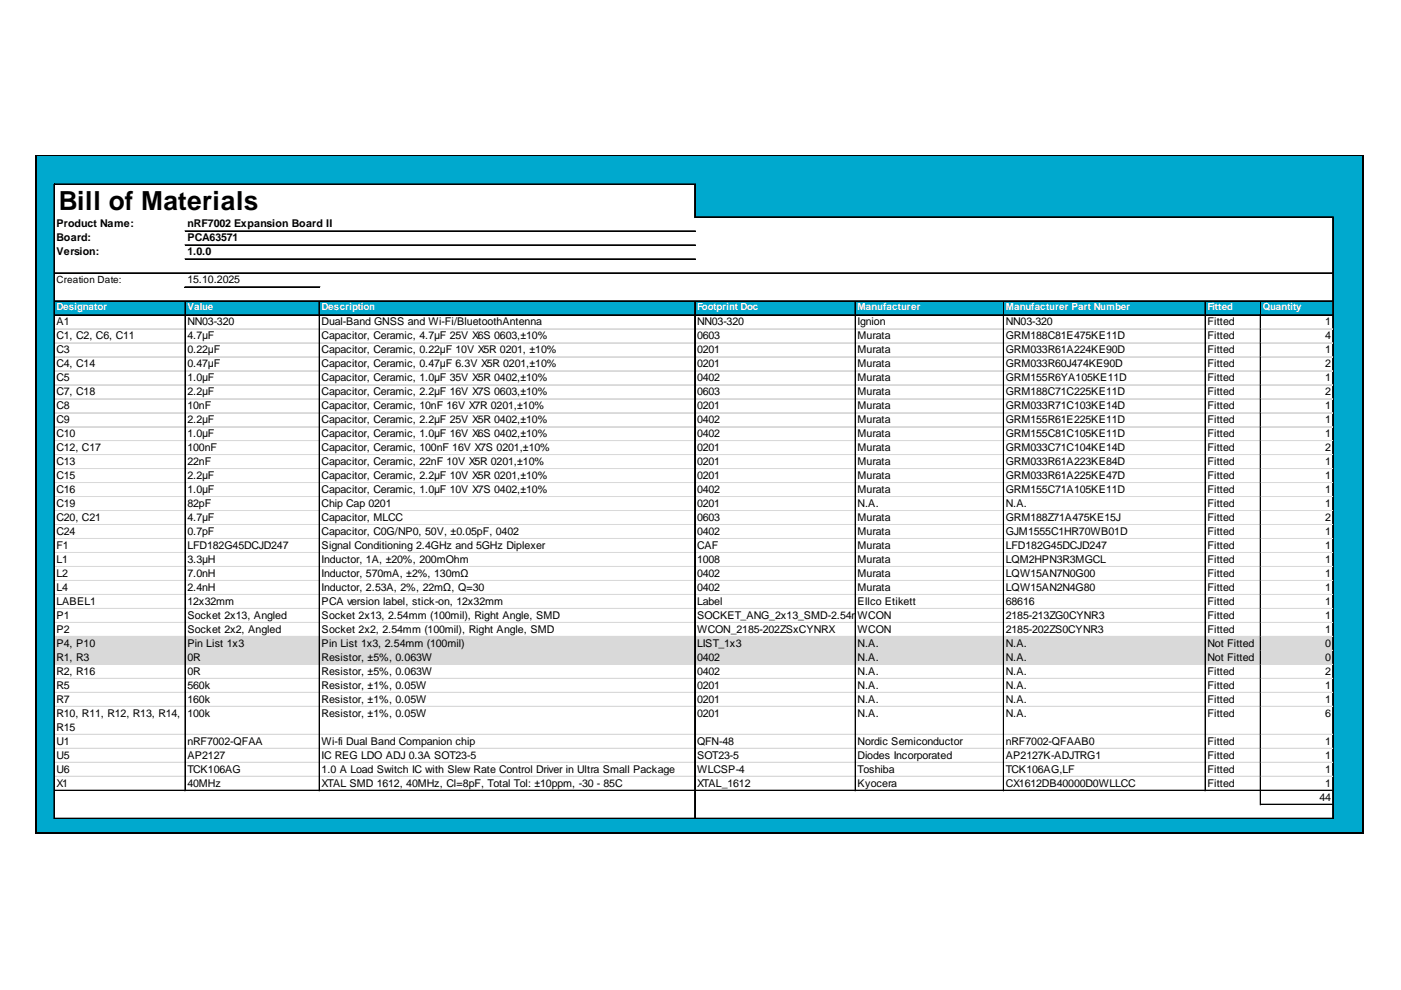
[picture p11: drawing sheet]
<svg xmlns="http://www.w3.org/2000/svg" width="297mm" height="210mm" viewBox="0 0 297 210" stroke-linecap="round" stroke-linejoin="round" font-family="sans-serif">
<defs><g id="words">
<text font-size="5.6" x="12.5" y="44.6">Bill of Materials</text>
<g font-size="2.3">
<text x="12" y="48.2">Product Name:</text>
<text x="12" y="51.2">Board:</text>
<text x="39.7" y="48.2">nRF7002 Expansion Board II</text>
<text x="39.7" y="51.2">PCA63571</text>
<text x="12" y="54.1">Version:</text>
<text x="39.7" y="54.1">1.0.0</text>
<text x="39.7" y="60.1">15.10.2025</text>
<text x="12" y="69">A1</text>
<text x="12" y="71.9">C1, C2, C6, C11</text>
<text x="39.7" y="69">NN03-320</text>
<text x="39.7" y="71.9">4.7µF</text>
<text x="68.2" y="69">Dual-Band GNSS and Wi-Fi/BluetoothAntenna</text>
<text x="68.2" y="71.9">Capacitor, Ceramic, 4.7µF 25V X6S 0603,±10%</text>
<text x="147.8" y="69">NN03-320</text>
<text x="147.8" y="71.9">0603</text>
<text x="181.8" y="69">Ignion</text>
<text x="181.8" y="71.9">Murata</text>
<text x="213.3" y="69">NN03-320</text>
<text x="213.3" y="71.9">GRM188C81E475KE11D</text>
<text x="256" y="69">Fitted</text>
<text x="256" y="71.9">Fitted</text>
<text x="281" y="69">1</text>
<text x="281" y="71.9">4</text>
<text x="12" y="74.9">C3</text>
<text x="12" y="77.8">C4, C14</text>
<text x="39.7" y="74.9">0.22µF</text>
<text x="39.7" y="77.8">0.47µF</text>
<text x="68.2" y="74.9">Capacitor, Ceramic, 0.22µF 10V X5R 0201, ±10%</text>
<text x="68.2" y="77.8">Capacitor, Ceramic, 0.47µF 6.3V X5R 0201,±10%</text>
<text x="147.8" y="74.9">0201</text>
<text x="147.8" y="77.8">0201</text>
<text x="181.8" y="74.9">Murata</text>
<text x="181.8" y="77.8">Murata</text>
<text x="213.3" y="74.9">GRM033R61A224KE90D</text>
<text x="213.3" y="77.8">GRM033R60J474KE90D</text>
<text x="256" y="74.9">Fitted</text>
<text x="256" y="77.8">Fitted</text>
<text x="281" y="74.9">1</text>
<text x="281" y="77.8">2</text>
<text x="12" y="80.8">C5</text>
<text x="12" y="83.8">C7, C18</text>
<text x="39.7" y="80.8">1.0µF</text>
<text x="39.7" y="83.8">2.2µF</text>
<text x="68.2" y="80.8">Capacitor, Ceramic, 1.0µF 35V X5R 0402,±10%</text>
<text x="68.2" y="83.8">Capacitor, Ceramic, 2.2µF 16V X7S 0603,±10%</text>
<text x="147.8" y="80.8">0402</text>
<text x="147.8" y="83.8">0603</text>
<text x="181.8" y="80.8">Murata</text>
<text x="181.8" y="83.8">Murata</text>
<text x="213.3" y="80.8">GRM155R6YA105KE11D</text>
<text x="213.3" y="83.8">GRM188C71C225KE11D</text>
<text x="256" y="80.8">Fitted</text>
<text x="256" y="83.8">Fitted</text>
<text x="281" y="80.8">1</text>
<text x="281" y="83.8">2</text>
<text x="12" y="86.7">C8</text>
<text x="12" y="89.7">C9</text>
<text x="39.7" y="86.7">10nF</text>
<text x="39.7" y="89.7">2.2µF</text>
<text x="68.2" y="86.7">Capacitor, Ceramic, 10nF 16V X7R 0201,±10%</text>
<text x="68.2" y="89.7">Capacitor, Ceramic, 2.2µF 25V X5R 0402,±10%</text>
<text x="147.8" y="86.7">0201</text>
<text x="147.8" y="89.7">0402</text>
<text x="181.8" y="86.7">Murata</text>
<text x="181.8" y="89.7">Murata</text>
<text x="213.3" y="86.7">GRM033R71C103KE14D</text>
<text x="213.3" y="89.7">GRM155R61E225KE11D</text>
<text x="256" y="86.7">Fitted</text>
<text x="256" y="89.7">Fitted</text>
<text x="281" y="86.7">1</text>
<text x="281" y="89.7">1</text>
<text x="12" y="92.7">C10</text>
<text x="12" y="95.6">C12, C17</text>
<text x="39.7" y="92.7">1.0µF</text>
<text x="39.7" y="95.6">100nF</text>
<text x="68.2" y="92.7">Capacitor, Ceramic, 1.0µF 16V X6S 0402,±10%</text>
<text x="68.2" y="95.6">Capacitor, Ceramic, 100nF 16V X7S 0201,±10%</text>
<text x="147.8" y="92.7">0402</text>
<text x="147.8" y="95.6">0201</text>
<text x="181.8" y="92.7">Murata</text>
<text x="181.8" y="95.6">Murata</text>
<text x="213.3" y="92.7">GRM155C81C105KE11D</text>
<text x="213.3" y="95.6">GRM033C71C104KE14D</text>
<text x="256" y="92.7">Fitted</text>
<text x="256" y="95.6">Fitted</text>
<text x="281" y="92.7">1</text>
<text x="281" y="95.6">2</text>
<text x="12" y="98.6">C13</text>
<text x="12" y="101.6">C15</text>
<text x="39.7" y="98.6">22nF</text>
<text x="39.7" y="101.6">2.2µF</text>
<text x="68.2" y="98.6">Capacitor, Ceramic, 22nF 10V X5R 0201,±10%</text>
<text x="68.2" y="101.6">Capacitor, Ceramic, 2.2µF 10V X5R 0201,±10%</text>
<text x="147.8" y="98.6">0201</text>
<text x="147.8" y="101.6">0201</text>
<text x="181.8" y="98.6">Murata</text>
<text x="181.8" y="101.6">Murata</text>
<text x="213.3" y="98.6">GRM033R61A223KE84D</text>
<text x="213.3" y="101.6">GRM033R61A225KE47D</text>
<text x="256" y="98.6">Fitted</text>
<text x="256" y="101.6">Fitted</text>
<text x="281" y="98.6">1</text>
<text x="281" y="101.6">1</text>
<text x="12" y="104.5">C16</text>
<text x="12" y="107.5">C19</text>
<text x="39.7" y="104.5">1.0µF</text>
<text x="39.7" y="107.5">82pF</text>
<text x="68.2" y="104.5">Capacitor, Ceramic, 1.0µF 10V X7S 0402,±10%</text>
<text x="68.2" y="107.5">Chip Cap 0201</text>
<text x="147.8" y="104.5">0402</text>
<text x="147.8" y="107.5">0201</text>
<text x="181.8" y="104.5">Murata</text>
<text x="181.8" y="107.5">N.A.</text>
<text x="213.3" y="104.5">GRM155C71A105KE11D</text>
<text x="213.3" y="107.5">N.A.</text>
<text x="256" y="104.5">Fitted</text>
<text x="256" y="107.5">Fitted</text>
<text x="281" y="104.5">1</text>
<text x="281" y="107.5">1</text>
<text x="12" y="110.5">C20, C21</text>
<text x="12" y="113.4">C24</text>
<text x="39.7" y="110.5">4.7µF</text>
<text x="39.7" y="113.4">0.7pF</text>
<text x="68.2" y="110.5">Capacitor, MLCC</text>
<text x="68.2" y="113.4">Capacitor, C0G/NP0, 50V, ±0.05pF, 0402</text>
<text x="147.8" y="110.5">0603</text>
<text x="147.8" y="113.4">0402</text>
<text x="181.8" y="110.5">Murata</text>
<text x="181.8" y="113.4">Murata</text>
<text x="213.3" y="110.5">GRM188Z71A475KE15J</text>
<text x="213.3" y="113.4">GJM1555C1HR70WB01D</text>
<text x="256" y="110.5">Fitted</text>
<text x="256" y="113.4">Fitted</text>
<text x="281" y="110.5">2</text>
<text x="281" y="113.4">1</text>
<text x="12" y="116.4">F1</text>
<text x="12" y="119.4">L1</text>
<text x="39.7" y="116.4">LFD182G45DCJD247</text>
<text x="39.7" y="119.4">3.3µH</text>
<text x="68.2" y="116.4">Signal Conditioning 2.4GHz and 5GHz Diplexer</text>
<text x="68.2" y="119.4">Inductor, 1A, ±20%, 200mOhm</text>
<text x="147.8" y="116.4">CAF</text>
<text x="147.8" y="119.4">1008</text>
<text x="181.8" y="116.4">Murata</text>
<text x="181.8" y="119.4">Murata</text>
<text x="213.3" y="116.4">LFD182G45DCJD247</text>
<text x="213.3" y="119.4">LQM2HPN3R3MGCL</text>
<text x="256" y="116.4">Fitted</text>
<text x="256" y="119.4">Fitted</text>
<text x="281" y="116.4">1</text>
<text x="281" y="119.4">1</text>
<text x="12" y="122.3">L2</text>
<text x="12" y="125.3">L4</text>
<text x="39.7" y="122.3">7.0nH</text>
<text x="39.7" y="125.3">2.4nH</text>
<text x="68.2" y="122.3">Inductor, 570mA, ±2%, 130mΩ</text>
<text x="68.2" y="125.3">Inductor, 2.53A, 2%, 22mΩ, Q=30</text>
<text x="147.8" y="122.3">0402</text>
<text x="147.8" y="125.3">0402</text>
<text x="181.8" y="122.3">Murata</text>
<text x="181.8" y="125.3">Murata</text>
<text x="213.3" y="122.3">LQW15AN7N0G00</text>
<text x="213.3" y="125.3">LQW15AN2N4G80</text>
<text x="256" y="122.3">Fitted</text>
<text x="256" y="125.3">Fitted</text>
<text x="281" y="122.3">1</text>
<text x="281" y="125.3">1</text>
<text x="12" y="128.3">LABEL1</text>
<text x="12" y="131.2">P1</text>
<text x="39.7" y="128.3">12x32mm</text>
<text x="39.7" y="131.2">Socket 2x13, Angled</text>
<text x="68.2" y="128.3">PCA version label, stick-on, 12x32mm</text>
<text x="68.2" y="131.2">Socket 2x13, 2.54mm (100mil), Right Angle, SMD</text>
<text x="147.8" y="128.3">Label</text>
<text x="147.8" y="131.2">SOCKET_ANG_2x13_SMD-2.54mWCON</text>
<text x="181.8" y="128.3">Ellco Etikett</text>
<text x="182.5" y="131.2">m</text>
<text x="213.3" y="128.3">68616</text>
<text x="213.3" y="131.2">2185-213ZG0CYNR3</text>
<text x="256" y="128.3">Fitted</text>
<text x="256" y="131.2">Fitted</text>
<text x="281" y="128.3">1</text>
<text x="281" y="131.2">1</text>
<text x="12" y="134.2">P2</text>
<text x="12" y="137.1">P4, P10</text>
<text x="39.7" y="134.2">Socket 2x2, Angled</text>
<text x="39.7" y="137.1">Pin List 1x3</text>
<text x="68.2" y="134.2">Socket 2x2, 2.54mm (100mil), Right Angle, SMD</text>
<text x="68.2" y="137.1">Pin List 1x3, 2.54mm (100mil)</text>
<text x="147.8" y="134.2">WCON_2185-202ZSxCYNRX</text>
<text x="147.8" y="137.1">LIST_1x3</text>
<text x="181.8" y="134.2">WCON</text>
<text x="181.8" y="137.1">N.A.</text>
<text x="213.3" y="134.2">2185-202ZS0CYNR3</text>
<text x="213.3" y="137.1">N.A.</text>
<text x="256" y="134.2">Fitted</text>
<text x="256" y="137.1">Not Fitted</text>
<text x="281" y="134.2">1</text>
<text x="281" y="137.1">0</text>
<text x="12" y="140.1">R1, R3</text>
<text x="12" y="143.1">R2, R16</text>
<text x="39.7" y="140.1">0R</text>
<text x="39.7" y="143.1">0R</text>
<text x="68.2" y="140.1">Resistor, ±5%, 0.063W</text>
<text x="68.2" y="143.1">Resistor, ±5%, 0.063W</text>
<text x="147.8" y="140.1">0402</text>
<text x="147.8" y="143.1">0402</text>
<text x="181.8" y="140.1">N.A.</text>
<text x="181.8" y="143.1">N.A.</text>
<text x="213.3" y="140.1">N.A.</text>
<text x="213.3" y="143.1">N.A.</text>
<text x="256" y="140.1">Not Fitted</text>
<text x="256" y="143.1">Fitted</text>
<text x="281" y="140.1">0</text>
<text x="281" y="143.1">2</text>
<text x="12" y="146">R5</text>
<text x="12" y="149">R7</text>
<text x="39.7" y="146">560k</text>
<text x="39.7" y="149">160k</text>
<text x="68.2" y="146">Resistor, ±1%, 0.05W</text>
<text x="68.2" y="149">Resistor, ±1%, 0.05W</text>
<text x="147.8" y="146">0201</text>
<text x="147.8" y="149">0201</text>
<text x="181.8" y="146">N.A.</text>
<text x="181.8" y="149">N.A.</text>
<text x="213.3" y="146">N.A.</text>
<text x="213.3" y="149">N.A.</text>
<text x="256" y="146">Fitted</text>
<text x="256" y="149">Fitted</text>
<text x="281" y="146">1</text>
<text x="281" y="149">1</text>
<text x="12" y="152">R10, R11, R12, R13, R14,</text>
<text x="12" y="154.9">R15</text>
<text x="39.7" y="152">100k</text>
<text x="68.2" y="152">Resistor, ±1%, 0.05W</text>
<text x="147.8" y="152">0201</text>
<text x="181.8" y="152">N.A.</text>
<text x="213.3" y="152">N.A.</text>
<text x="256" y="152">Fitted</text>
<text x="281" y="152">6</text>
<text x="12" y="157.9">U1</text>
<text x="12" y="160.9">U5</text>
<text x="39.7" y="157.9">nRF7002-QFAA</text>
<text x="39.7" y="160.9">AP2127</text>
<text x="68.2" y="157.9">Wi-fi Dual Band Companion chip</text>
<text x="68.2" y="160.9">IC REG LDO ADJ 0.3A SOT23-5</text>
<text x="147.8" y="157.9">QFN-48</text>
<text x="147.8" y="160.9">SOT23-5</text>
<text x="181.8" y="157.9">Nordic Semiconductor</text>
<text x="181.8" y="160.9">Diodes Incorporated</text>
<text x="213.3" y="157.9">nRF7002-QFAAB0</text>
<text x="213.3" y="160.9">AP2127K-ADJTRG1</text>
<text x="256" y="157.9">Fitted</text>
<text x="256" y="160.9">Fitted</text>
<text x="281" y="157.9">1</text>
<text x="281" y="160.9">1</text>
<text x="12" y="163.8">U6</text>
<text x="12" y="166.8">X1</text>
<text x="39.7" y="163.8">TCK106AG</text>
<text x="39.7" y="166.8">40MHz</text>
<text x="68.2" y="163.8">1.0 A Load Switch IC with Slew Rate Control Driver in Ultra Small Package</text>
<text x="68.2" y="166.8">XTAL SMD 1612, 40MHz, Cl=8pF, Total Tol: ±10ppm, -30 - 85C</text>
<text x="147.8" y="163.8">WLCSP-4</text>
<text x="147.8" y="166.8">XTAL_1612</text>
<text x="181.8" y="163.8">Toshiba</text>
<text x="181.8" y="166.8">Kyocera</text>
<text x="213.3" y="163.8">TCK106AG,LF</text>
<text x="213.3" y="166.8">CX1612DB40000D0WLLCC</text>
<text x="256" y="163.8">Fitted</text>
<text x="256" y="166.8">Fitted</text>
<text x="281" y="163.8">1</text>
<text x="281" y="166.8">1</text>
<text x="279.8" y="169.8">44</text>
</g>
<text font-size="2.1" x="12" y="59.9">Creation Date:</text>
<g font-size="2.1" fill="#fff">
<text x="12" y="65.8">Designator</text>
<text x="39.7" y="65.8">Value</text>
<text x="68.2" y="65.8">Description</text>
<text x="147.8" y="65.8">Footprint Doc</text>
<text x="181.8" y="65.8">Manufacturer</text>
<text x="213.3" y="65.8">Manufacturer Part Number</text>
<text x="256" y="65.8">Fitted</text>
<text x="267.7" y="65.8">Quantity</text>
</g>
</g></defs>
<g fill="#00a9ce">
<path d="M7.7 33h281.5v6.2h-281.5z"/>
<path d="M7.7 39h3.9v7.1h-3.9z"/>
<path d="M147.3 39h141.9v7.1h-141.9z"/>
<path d="M7.7 46h3.9v15h-3.9z"/>
<path d="M282.6 46h6.6v15h-6.6z"/>
<path d="M7.7 60.8h3.9v3.1h-3.9z"/>
</g>
<path d="M267.2 60.8h15.5v3.1h-15.5z" fill="#fff"/>
<g fill="#00a9ce">
<path d="M282.6 60.8h6.6v3.1h-6.6z"/>
<path d="M7.7 63.8h281.5v3.1h-281.5z"/>
<path d="M7.7 66.7h3.9v3.2h-3.9z"/>
</g>
<path d="M11.5 66.7h271.2v3.2h-271.2z" fill="#fff"/>
<g fill="#00a9ce">
<path d="M282.6 66.7h6.6v3.2h-6.6z"/>
<path d="M7.7 69.7h3.9v3.1h-3.9z"/>
</g>
<path d="M267.2 69.7h15.5v3.1h-15.5z" fill="#fff"/>
<g fill="#00a9ce">
<path d="M282.6 69.7h6.6v3.1h-6.6z"/>
<path d="M7.7 72.7h3.9v3.1h-3.9z"/>
</g>
<path d="M11.5 72.7h271.2v3.1h-271.2z" fill="#fff"/>
<g fill="#00a9ce">
<path d="M282.6 72.7h6.6v3.1h-6.6z"/>
<path d="M7.7 75.6h3.9v3.2h-3.9z"/>
</g>
<path d="M267.2 75.6h15.5v3.2h-15.5z" fill="#fff"/>
<g fill="#00a9ce">
<path d="M282.6 75.6h6.6v3.2h-6.6z"/>
<path d="M7.7 78.6h3.9v3.1h-3.9z"/>
</g>
<path d="M11.5 78.6h271.2v3.1h-271.2z" fill="#fff"/>
<g fill="#00a9ce">
<path d="M282.6 78.6h6.6v3.1h-6.6z"/>
<path d="M7.7 81.6h3.9v3.1h-3.9z"/>
</g>
<path d="M267.2 81.6h15.5v3.1h-15.5z" fill="#fff"/>
<g fill="#00a9ce">
<path d="M282.6 81.6h6.6v3.1h-6.6z"/>
<path d="M7.7 84.5h3.9v3.2h-3.9z"/>
</g>
<path d="M11.5 84.5h271.2v3.2h-271.2z" fill="#fff"/>
<g fill="#00a9ce">
<path d="M282.6 84.5h6.6v3.2h-6.6z"/>
<path d="M7.7 87.5h3.9v3.1h-3.9z"/>
</g>
<path d="M267.2 87.5h15.5v3.1h-15.5z" fill="#fff"/>
<g fill="#00a9ce">
<path d="M282.6 87.5h6.6v3.1h-6.6z"/>
<path d="M7.7 90.4h3.9v3.2h-3.9z"/>
</g>
<path d="M11.5 90.4h271.2v3.2h-271.2z" fill="#fff"/>
<g fill="#00a9ce">
<path d="M282.6 90.4h6.6v3.2h-6.6z"/>
<path d="M7.7 93.4h3.9v3.2h-3.9z"/>
</g>
<path d="M267.2 93.4h15.5v3.2h-15.5z" fill="#fff"/>
<g fill="#00a9ce">
<path d="M282.6 93.4h6.6v3.2h-6.6z"/>
<path d="M7.7 96.4h3.9v3.1h-3.9z"/>
</g>
<path d="M11.5 96.4h271.2v3.1h-271.2z" fill="#fff"/>
<g fill="#00a9ce">
<path d="M282.6 96.4h6.6v3.1h-6.6z"/>
<path d="M7.7 99.3h3.9v3.2h-3.9z"/>
</g>
<path d="M267.2 99.3h15.5v3.2h-15.5z" fill="#fff"/>
<g fill="#00a9ce">
<path d="M282.6 99.3h6.6v3.2h-6.6z"/>
<path d="M7.7 102.3h3.9v3.1h-3.9z"/>
</g>
<path d="M11.5 102.3h271.2v3.1h-271.2z" fill="#fff"/>
<g fill="#00a9ce">
<path d="M282.6 102.3h6.6v3.1h-6.6z"/>
<path d="M7.7 105.3h3.9v3.1h-3.9z"/>
</g>
<path d="M267.2 105.3h15.5v3.1h-15.5z" fill="#fff"/>
<g fill="#00a9ce">
<path d="M282.6 105.3h6.6v3.1h-6.6z"/>
<path d="M7.7 108.2h3.9v3.2h-3.9z"/>
</g>
<path d="M11.5 108.2h271.2v3.2h-271.2z" fill="#fff"/>
<g fill="#00a9ce">
<path d="M282.6 108.2h6.6v3.2h-6.6z"/>
<path d="M7.7 111.2h3.9v3.1h-3.9z"/>
</g>
<path d="M267.2 111.2h15.5v3.1h-15.5z" fill="#fff"/>
<g fill="#00a9ce">
<path d="M282.6 111.2h6.6v3.1h-6.6z"/>
<path d="M7.7 114.2h3.9v3.1h-3.9z"/>
</g>
<path d="M11.5 114.2h271.2v3.1h-271.2z" fill="#fff"/>
<g fill="#00a9ce">
<path d="M282.6 114.2h6.6v3.1h-6.6z"/>
<path d="M7.7 117.1h3.9v3.2h-3.9z"/>
</g>
<path d="M267.2 117.1h15.5v3.2h-15.5z" fill="#fff"/>
<g fill="#00a9ce">
<path d="M282.6 117.1h6.6v3.2h-6.6z"/>
<path d="M7.7 120.1h3.9v3.1h-3.9z"/>
</g>
<path d="M11.5 120.1h271.2v3.1h-271.2z" fill="#fff"/>
<g fill="#00a9ce">
<path d="M282.6 120.1h6.6v3.1h-6.6z"/>
<path d="M7.7 123.1h3.9v3.1h-3.9z"/>
</g>
<path d="M267.2 123.1h15.5v3.1h-15.5z" fill="#fff"/>
<g fill="#00a9ce">
<path d="M282.6 123.1h6.6v3.1h-6.6z"/>
<path d="M7.7 126h3.9v3.2h-3.9z"/>
</g>
<path d="M11.5 126h271.2v3.2h-271.2z" fill="#fff"/>
<g fill="#00a9ce">
<path d="M282.6 126h6.6v3.2h-6.6z"/>
<path d="M7.7 129h3.9v3.1h-3.9z"/>
</g>
<path d="M267.2 129h15.5v3.1h-15.5z" fill="#fff"/>
<g fill="#00a9ce">
<path d="M282.6 129h6.6v3.1h-6.6z"/>
<path d="M7.7 132h3.9v3.1h-3.9z"/>
</g>
<path d="M11.5 132h271.2v3.1h-271.2z" fill="#fff"/>
<g fill="#00a9ce">
<path d="M282.6 132h6.6v3.1h-6.6z"/>
<path d="M7.7 134.9h3.9v6.1h-3.9z"/>
</g>
<path d="M11.5 134.9h271.2v6.1h-271.2z" fill="#d9d9d9"/>
<g fill="#00a9ce">
<path d="M282.6 134.9h6.6v6.1h-6.6z"/>
<path d="M7.7 140.9h3.9v3.1h-3.9z"/>
</g>
<path d="M267.2 140.9h15.5v3.1h-15.5z" fill="#fff"/>
<g fill="#00a9ce">
<path d="M282.6 140.9h6.6v3.1h-6.6z"/>
<path d="M7.7 143.8h3.9v3.2h-3.9z"/>
</g>
<path d="M11.5 143.8h271.2v3.2h-271.2z" fill="#fff"/>
<g fill="#00a9ce">
<path d="M282.6 143.8h6.6v3.2h-6.6z"/>
<path d="M7.7 146.8h3.9v3.1h-3.9z"/>
</g>
<path d="M267.2 146.8h15.5v3.1h-15.5z" fill="#fff"/>
<g fill="#00a9ce">
<path d="M282.6 146.8h6.6v3.1h-6.6z"/>
<path d="M7.7 149.7h3.9v6.2h-3.9z"/>
</g>
<path d="M11.5 149.7h271.2v6.2h-271.2z" fill="#fff"/>
<g fill="#00a9ce">
<path d="M282.6 149.7h6.6v6.2h-6.6z"/>
<path d="M7.7 155.7h3.9v3.1h-3.9z"/>
</g>
<path d="M267.2 155.7h15.5v3.1h-15.5z" fill="#fff"/>
<g fill="#00a9ce">
<path d="M282.6 155.7h6.6v3.1h-6.6z"/>
<path d="M7.7 158.6h3.9v3.2h-3.9z"/>
</g>
<path d="M11.5 158.6h271.2v3.2h-271.2z" fill="#fff"/>
<g fill="#00a9ce">
<path d="M282.6 158.6h6.6v3.2h-6.6z"/>
<path d="M7.7 161.6h3.9v3.1h-3.9z"/>
</g>
<path d="M267.2 161.6h15.5v3.1h-15.5z" fill="#fff"/>
<g fill="#00a9ce">
<path d="M282.6 161.6h6.6v3.1h-6.6z"/>
<path d="M7.7 164.6h3.9v3.1h-3.9z"/>
</g>
<path d="M11.5 164.6h271.2v3.1h-271.2z" fill="#fff"/>
<g fill="#00a9ce">
<path d="M282.6 164.6h6.6v3.1h-6.6z"/>
<path d="M7.7 167.5h3.9v3.2h-3.9z"/>
</g>
<path d="M267.2 167.5h15.5v3.2h-15.5z" fill="#fff"/>
<g fill="#00a9ce">
<path d="M282.6 167.5h6.6v3.2h-6.6z"/>
<path d="M7.7 170.5h3.9v3.1h-3.9z"/>
<path d="M282.6 170.5h6.6v3.1h-6.6z"/>
<path d="M7.7 173.5h281.5v3.3h-281.5z"/>
</g>
<g fill="none" stroke="#000" stroke-width=".21">
<path d="M11.5 39v134.6M11.6 39h135.8M11.6 39.1h135.8M147.3 39.2v6.9M147.4 39.2v6.9M11.6 57.8h271.1M11.6 57.9h271.1M39.2 48.9h108.2M39.2 49h108.2M39.2 51.9h108.2M39.2 52h108.2M39.2 54.9h108.2"/>
<path d="M39.2 55h108.2M147.4 46h135.3M147.4 46.1h135.3M282.6 46.1v127.5M11.6 63.8h271.1M11.6 63.9h271.1M11.6 66.7h271.1M11.6 66.8h271.1M39.2 63.9v103.8M39.2 60.8h28.6M39.2 60.9h28.6M39.3 63.9v103.8"/>
<path d="M67.7 63.9v103.8M67.8 63.9v103.8M147.3 63.9v109.7M147.4 63.9v109.7M181.3 63.9v103.8M181.4 63.9v103.8M212.7 63.9v103.8M212.8 63.9v103.8M255.5 63.9v103.8M255.6 63.9v103.8M267.2 63.9v106.8M267.3 63.9v106.8"/>
<path d="M11.6 167.5h271.1M11.6 167.6h271.1M11.6 173.5h271.1M11.6 173.6h271.1M267.4 170.5h15.3M267.4 170.6h15.3"/>
</g>
<g fill="none" stroke="#d9d9d9" stroke-width=".21">
<path d="M11.6 69.7h27.6M11.6 69.8h27.6M11.6 72.7h27.6M11.6 75.6h27.6M11.6 75.7h27.6M11.6 78.6h27.6M11.6 78.7h27.6M39.4 69.7h28.3M39.4 69.8h28.3M39.4 72.7h28.3M39.4 75.6h28.3M39.4 75.7h28.3"/>
<path d="M39.4 78.6h28.3M39.4 78.7h28.3M67.8 69.7h79.5M67.8 69.8h79.5M67.8 72.7h79.5M67.8 75.6h79.5M67.8 75.7h79.5M67.8 78.6h79.5M67.8 78.7h79.5M147.4 69.7h33.9M147.4 69.8h33.9M147.4 72.7h33.9"/>
<path d="M147.4 75.6h33.9M147.4 75.7h33.9M147.4 78.6h33.9M147.4 78.7h33.9M181.5 69.7h31.2M181.5 69.8h31.2M181.5 72.7h31.2M181.5 75.6h31.2M181.5 75.7h31.2M181.5 78.6h31.2M181.5 78.7h31.2M212.9 69.7h42.6"/>
<path d="M212.9 69.8h42.6M212.9 72.7h42.6M212.9 75.6h42.6M212.9 75.7h42.6M212.9 78.6h42.6M212.9 78.7h42.6M255.7 69.7h11.5M255.7 69.8h11.5M255.7 72.7h11.5M255.7 75.6h11.5M255.7 75.7h11.5M255.7 78.6h11.5"/>
<path d="M255.7 78.7h11.5M267.4 69.7h15.2M267.4 69.8h15.2M267.4 72.7h15.2M267.4 75.6h15.2M267.4 75.7h15.2M267.4 78.6h15.2M267.4 78.7h15.2M11.6 81.6h27.6M11.6 84.5h27.6M11.6 84.6h27.6M11.6 87.5h27.6"/>
<path d="M11.6 87.6h27.6M11.6 90.4h27.6M11.6 90.5h27.6M11.6 93.4h27.6M11.6 93.5h27.6M11.6 96.4h27.6M11.6 96.5h27.6M11.6 99.3h27.6M11.6 99.4h27.6M39.4 81.6h28.3M39.4 84.5h28.3M39.4 84.6h28.3"/>
<path d="M39.4 87.5h28.3M39.4 87.6h28.3M39.4 90.4h28.3M39.4 90.5h28.3M39.4 93.4h28.3M39.4 93.5h28.3M39.4 96.4h28.3M39.4 96.5h28.3M39.4 99.3h28.3M39.4 99.4h28.3M67.8 81.6h79.5M67.8 84.5h79.5"/>
<path d="M67.8 84.6h79.5M67.8 87.5h79.5M67.8 87.6h79.5M67.8 90.4h79.5M67.8 90.5h79.5M67.8 93.4h79.5M67.8 93.5h79.5M67.8 96.4h79.5M67.8 96.5h79.5M67.8 99.3h79.5M67.8 99.4h79.5M147.4 81.6h33.9"/>
<path d="M147.4 84.5h33.9M147.4 84.6h33.9M147.4 87.5h33.9M147.4 87.6h33.9M147.4 90.4h33.9M147.4 90.5h33.9M147.4 93.4h33.9M147.4 93.5h33.9M147.4 96.4h33.9M147.4 96.5h33.9M147.4 99.3h33.9M147.4 99.4h33.9"/>
<path d="M181.5 81.6h31.2M181.5 84.5h31.2M181.5 84.6h31.2M181.5 87.5h31.2M181.5 87.6h31.2M181.5 90.4h31.2M181.5 90.5h31.2M181.5 93.4h31.2M181.5 93.5h31.2M181.5 96.4h31.2M181.5 96.5h31.2M181.5 99.3h31.2"/>
<path d="M181.5 99.4h31.2M212.9 81.6h42.6M212.9 84.5h42.6M212.9 84.6h42.6M212.9 87.5h42.6M212.9 87.6h42.6M212.9 90.4h42.6M212.9 90.5h42.6M212.9 93.4h42.6M212.9 93.5h42.6M212.9 96.4h42.6M212.9 96.5h42.6"/>
<path d="M212.9 99.3h42.6M212.9 99.4h42.6M255.7 81.6h11.5M255.7 84.5h11.5M255.7 84.6h11.5M255.7 87.5h11.5M255.7 87.6h11.5M255.7 90.4h11.5M255.7 90.5h11.5M255.7 93.4h11.5M255.7 93.5h11.5M255.7 96.4h11.5"/>
<path d="M255.7 96.5h11.5M255.7 99.3h11.5M255.7 99.4h11.5M267.4 81.6h15.2M267.4 84.5h15.2M267.4 84.6h15.2M267.4 87.5h15.2M267.4 87.6h15.2M267.4 90.4h15.2M267.4 90.5h15.2M267.4 93.4h15.2M267.4 93.5h15.2"/>
<path d="M267.4 96.4h15.2M267.4 96.5h15.2M267.4 99.3h15.2M267.4 99.4h15.2M11.6 102.3h27.6M11.6 102.4h27.6M11.6 105.3h27.6M11.6 105.4h27.6M11.6 108.2h27.6M11.6 108.3h27.6M11.6 111.2h27.6M11.6 111.3h27.6"/>
<path d="M11.6 114.2h27.6M11.6 114.3h27.6M11.6 117.1h27.6M11.6 117.2h27.6M39.4 102.3h28.3M39.4 102.4h28.3M39.4 105.3h28.3M39.4 105.4h28.3M39.4 108.2h28.3M39.4 108.3h28.3M39.4 111.2h28.3M39.4 111.3h28.3"/>
<path d="M39.4 114.2h28.3M39.4 114.3h28.3M39.4 117.1h28.3M39.4 117.2h28.3M67.8 102.3h79.5M67.8 102.4h79.5M67.8 105.3h79.5M67.8 105.4h79.5M67.8 108.2h79.5M67.8 108.3h79.5M67.8 111.2h79.5M67.8 111.3h79.5"/>
<path d="M67.8 114.2h79.5M67.8 114.3h79.5M67.8 117.1h79.5M67.8 117.2h79.5M147.4 102.3h33.9M147.4 102.4h33.9M147.4 105.3h33.9M147.4 105.4h33.9M147.4 108.2h33.9M147.4 108.3h33.9M147.4 111.2h33.9M147.4 111.3h33.9"/>
<path d="M147.4 114.2h33.9M147.4 114.3h33.9M147.4 117.1h33.9M147.4 117.2h33.9M181.5 102.3h31.2M181.5 102.4h31.2M181.5 105.3h31.2M181.5 105.4h31.2M181.5 108.2h31.2M181.5 108.3h31.2M181.5 111.2h31.2M181.5 111.3h31.2"/>
<path d="M181.5 114.2h31.2M181.5 114.3h31.2M181.5 117.1h31.2M181.5 117.2h31.2M212.9 102.3h42.6M212.9 102.4h42.6M212.9 105.3h42.6M212.9 105.4h42.6M212.9 108.2h42.6M212.9 108.3h42.6M212.9 111.2h42.6M212.9 111.3h42.6"/>
<path d="M212.9 114.2h42.6M212.9 114.3h42.6M212.9 117.1h42.6M212.9 117.2h42.6M255.7 102.3h11.5M255.7 102.4h11.5M255.7 105.3h11.5M255.7 105.4h11.5M255.7 108.2h11.5M255.7 108.3h11.5M255.7 111.2h11.5M255.7 111.3h11.5"/>
<path d="M255.7 114.2h11.5M255.7 114.3h11.5M255.7 117.1h11.5M255.7 117.2h11.5M267.4 102.3h15.2M267.4 102.4h15.2M267.4 105.3h15.2M267.4 105.4h15.2M267.4 108.2h15.2M267.4 108.3h15.2M267.4 111.2h15.2M267.4 111.3h15.2"/>
<path d="M267.4 114.2h15.2M267.4 114.3h15.2M267.4 117.1h15.2M267.4 117.2h15.2M11.6 120.1h27.6M11.6 120.2h27.6M11.6 123.1h27.6M11.6 123.2h27.6M11.6 126h27.6M11.6 126.1h27.6M11.6 129h27.6M11.6 129.1h27.6"/>
<path d="M11.6 132h27.6M11.6 134.9h27.6M11.6 135h27.6M11.6 137.9h27.6M11.6 138h27.6M39.4 120.1h28.3M39.4 120.2h28.3M39.4 123.1h28.3M39.4 123.2h28.3M39.4 126h28.3M39.4 126.1h28.3M39.4 129h28.3"/>
<path d="M39.4 129.1h28.3M39.4 132h28.3M39.4 134.9h28.3M39.4 135h28.3M39.4 137.9h28.3M39.4 138h28.3M67.8 120.1h79.5M67.8 120.2h79.5M67.8 123.1h79.5M67.8 123.2h79.5M67.8 126h79.5M67.8 126.1h79.5"/>
<path d="M67.8 129h79.5M67.8 129.1h79.5M67.8 132h79.5M67.8 134.9h79.5M67.8 135h79.5M67.8 137.9h79.5M67.8 138h79.5M147.4 120.1h33.9M147.4 120.2h33.9M147.4 123.1h33.9M147.4 123.2h33.9M147.4 126h33.9"/>
<path d="M147.4 126.1h33.9M147.4 129h33.9M147.4 129.1h33.9M147.4 132h33.9M147.4 134.9h33.9M147.4 135h33.9M147.4 137.9h33.9M147.4 138h33.9M181.5 120.1h31.2M181.5 120.2h31.2M181.5 123.1h31.2M181.5 123.2h31.2"/>
<path d="M181.5 126h31.2M181.5 126.1h31.2M181.5 129h31.2M181.5 129.1h31.2M181.5 132h31.2M181.5 134.9h31.2M181.5 135h31.2M181.5 137.9h31.2M181.5 138h31.2M212.9 120.1h42.6M212.9 120.2h42.6M212.9 123.1h42.6"/>
<path d="M212.9 123.2h42.6M212.9 126h42.6M212.9 126.1h42.6M212.9 129h42.6M212.9 129.1h42.6M212.9 132h42.6M212.9 134.9h42.6M212.9 135h42.6M212.9 137.9h42.6M212.9 138h42.6M255.7 120.1h11.5M255.7 120.2h11.5"/>
<path d="M255.7 123.1h11.5M255.7 123.2h11.5M255.7 126h11.5M255.7 126.1h11.5M255.7 129h11.5M255.7 129.1h11.5M255.7 132h11.5M255.7 134.9h11.5M255.7 135h11.5M255.7 137.9h11.5M255.7 138h11.5M267.4 120.1h15.2"/>
<path d="M267.4 120.2h15.2M267.4 123.1h15.2M267.4 123.2h15.2M267.4 126h15.2M267.4 126.1h15.2M267.4 129h15.2M267.4 129.1h15.2M267.4 132h15.2M267.4 134.9h15.2M267.4 135h15.2M267.4 137.9h15.2M267.4 138h15.2"/>
<path d="M11.6 140.9h27.6M11.6 143.8h27.6M11.6 143.9h27.6M11.6 146.8h27.6M11.6 146.9h27.6M11.6 149.7h27.6M11.6 149.8h27.6M11.6 155.7h27.6M11.6 155.8h27.6M11.6 158.6h27.6M11.6 158.7h27.6M39.4 140.9h28.3"/>
<path d="M39.4 143.8h28.3M39.4 143.9h28.3M39.4 146.8h28.3M39.4 146.9h28.3M39.4 149.7h28.3M39.4 149.8h28.3M39.4 155.7h28.3M39.4 155.8h28.3M39.4 158.6h28.3M39.4 158.7h28.3M67.8 140.9h79.5M67.8 143.8h79.5"/>
<path d="M67.8 143.9h79.5M67.8 146.8h79.5M67.8 146.9h79.5M67.8 149.7h79.5M67.8 149.8h79.5M67.8 155.7h79.5M67.8 155.8h79.5M67.8 158.6h79.5M67.8 158.7h79.5M147.4 140.9h33.9M147.4 143.8h33.9M147.4 143.9h33.9"/>
<path d="M147.4 146.8h33.9M147.4 146.9h33.9M147.4 149.7h33.9M147.4 149.8h33.9M147.4 155.7h33.9M147.4 155.8h33.9M147.4 158.6h33.9M147.4 158.7h33.9M181.5 140.9h31.2M181.5 143.8h31.2M181.5 143.9h31.2M181.5 146.8h31.2"/>
<path d="M181.5 146.9h31.2M181.5 149.7h31.2M181.5 149.8h31.2M181.5 155.7h31.2M181.5 155.8h31.2M181.5 158.6h31.2M181.5 158.7h31.2M212.9 140.9h42.6M212.9 143.8h42.6M212.9 143.9h42.6M212.9 146.8h42.6M212.9 146.9h42.6"/>
<path d="M212.9 149.7h42.6M212.9 149.8h42.6M212.9 155.7h42.6M212.9 155.8h42.6M212.9 158.6h42.6M212.9 158.7h42.6M255.7 140.9h11.5M255.7 143.8h11.5M255.7 143.9h11.5M255.7 146.8h11.5M255.7 146.9h11.5M255.7 149.7h11.5"/>
<path d="M255.7 149.8h11.5M255.7 155.7h11.5M255.7 155.8h11.5M255.7 158.6h11.5M255.7 158.7h11.5M267.4 140.9h15.2M267.4 143.8h15.2M267.4 143.9h15.2M267.4 146.8h15.2M267.4 146.9h15.2M267.4 149.7h15.2M267.4 149.8h15.2"/>
<path d="M267.4 155.7h15.2M267.4 155.8h15.2M267.4 158.6h15.2M267.4 158.7h15.2M11.6 161.6h27.6M11.6 161.7h27.6M11.6 164.6h27.6M11.6 164.7h27.6M39.4 161.6h28.3M39.4 161.7h28.3M39.4 164.6h28.3M39.4 164.7h28.3"/>
<path d="M67.8 161.6h79.5M67.8 161.7h79.5M67.8 164.6h79.5M67.8 164.7h79.5M147.4 161.6h33.9M147.4 161.7h33.9M147.4 164.6h33.9M147.4 164.7h33.9M181.5 161.6h31.2M181.5 161.7h31.2M181.5 164.6h31.2M181.5 164.7h31.2"/>
<path d="M212.9 161.6h42.6M212.9 161.7h42.6M212.9 164.6h42.6M212.9 164.7h42.6M255.7 161.6h11.5M255.7 161.7h11.5M255.7 164.6h11.5M255.7 164.7h11.5M267.4 161.6h15.2M267.4 161.7h15.2M267.4 164.6h15.2M267.4 164.7h15.2"/>
</g>
<path d="M7.7 32.8v144M7.8 33h281.4" fill="none" stroke="#000" stroke-width=".22"/>
<path d="M289 33.1v143.7M7.8 176.6h281.4" fill="none" stroke="#000" stroke-width=".35"/>
<use href="#words"/>
</svg>
